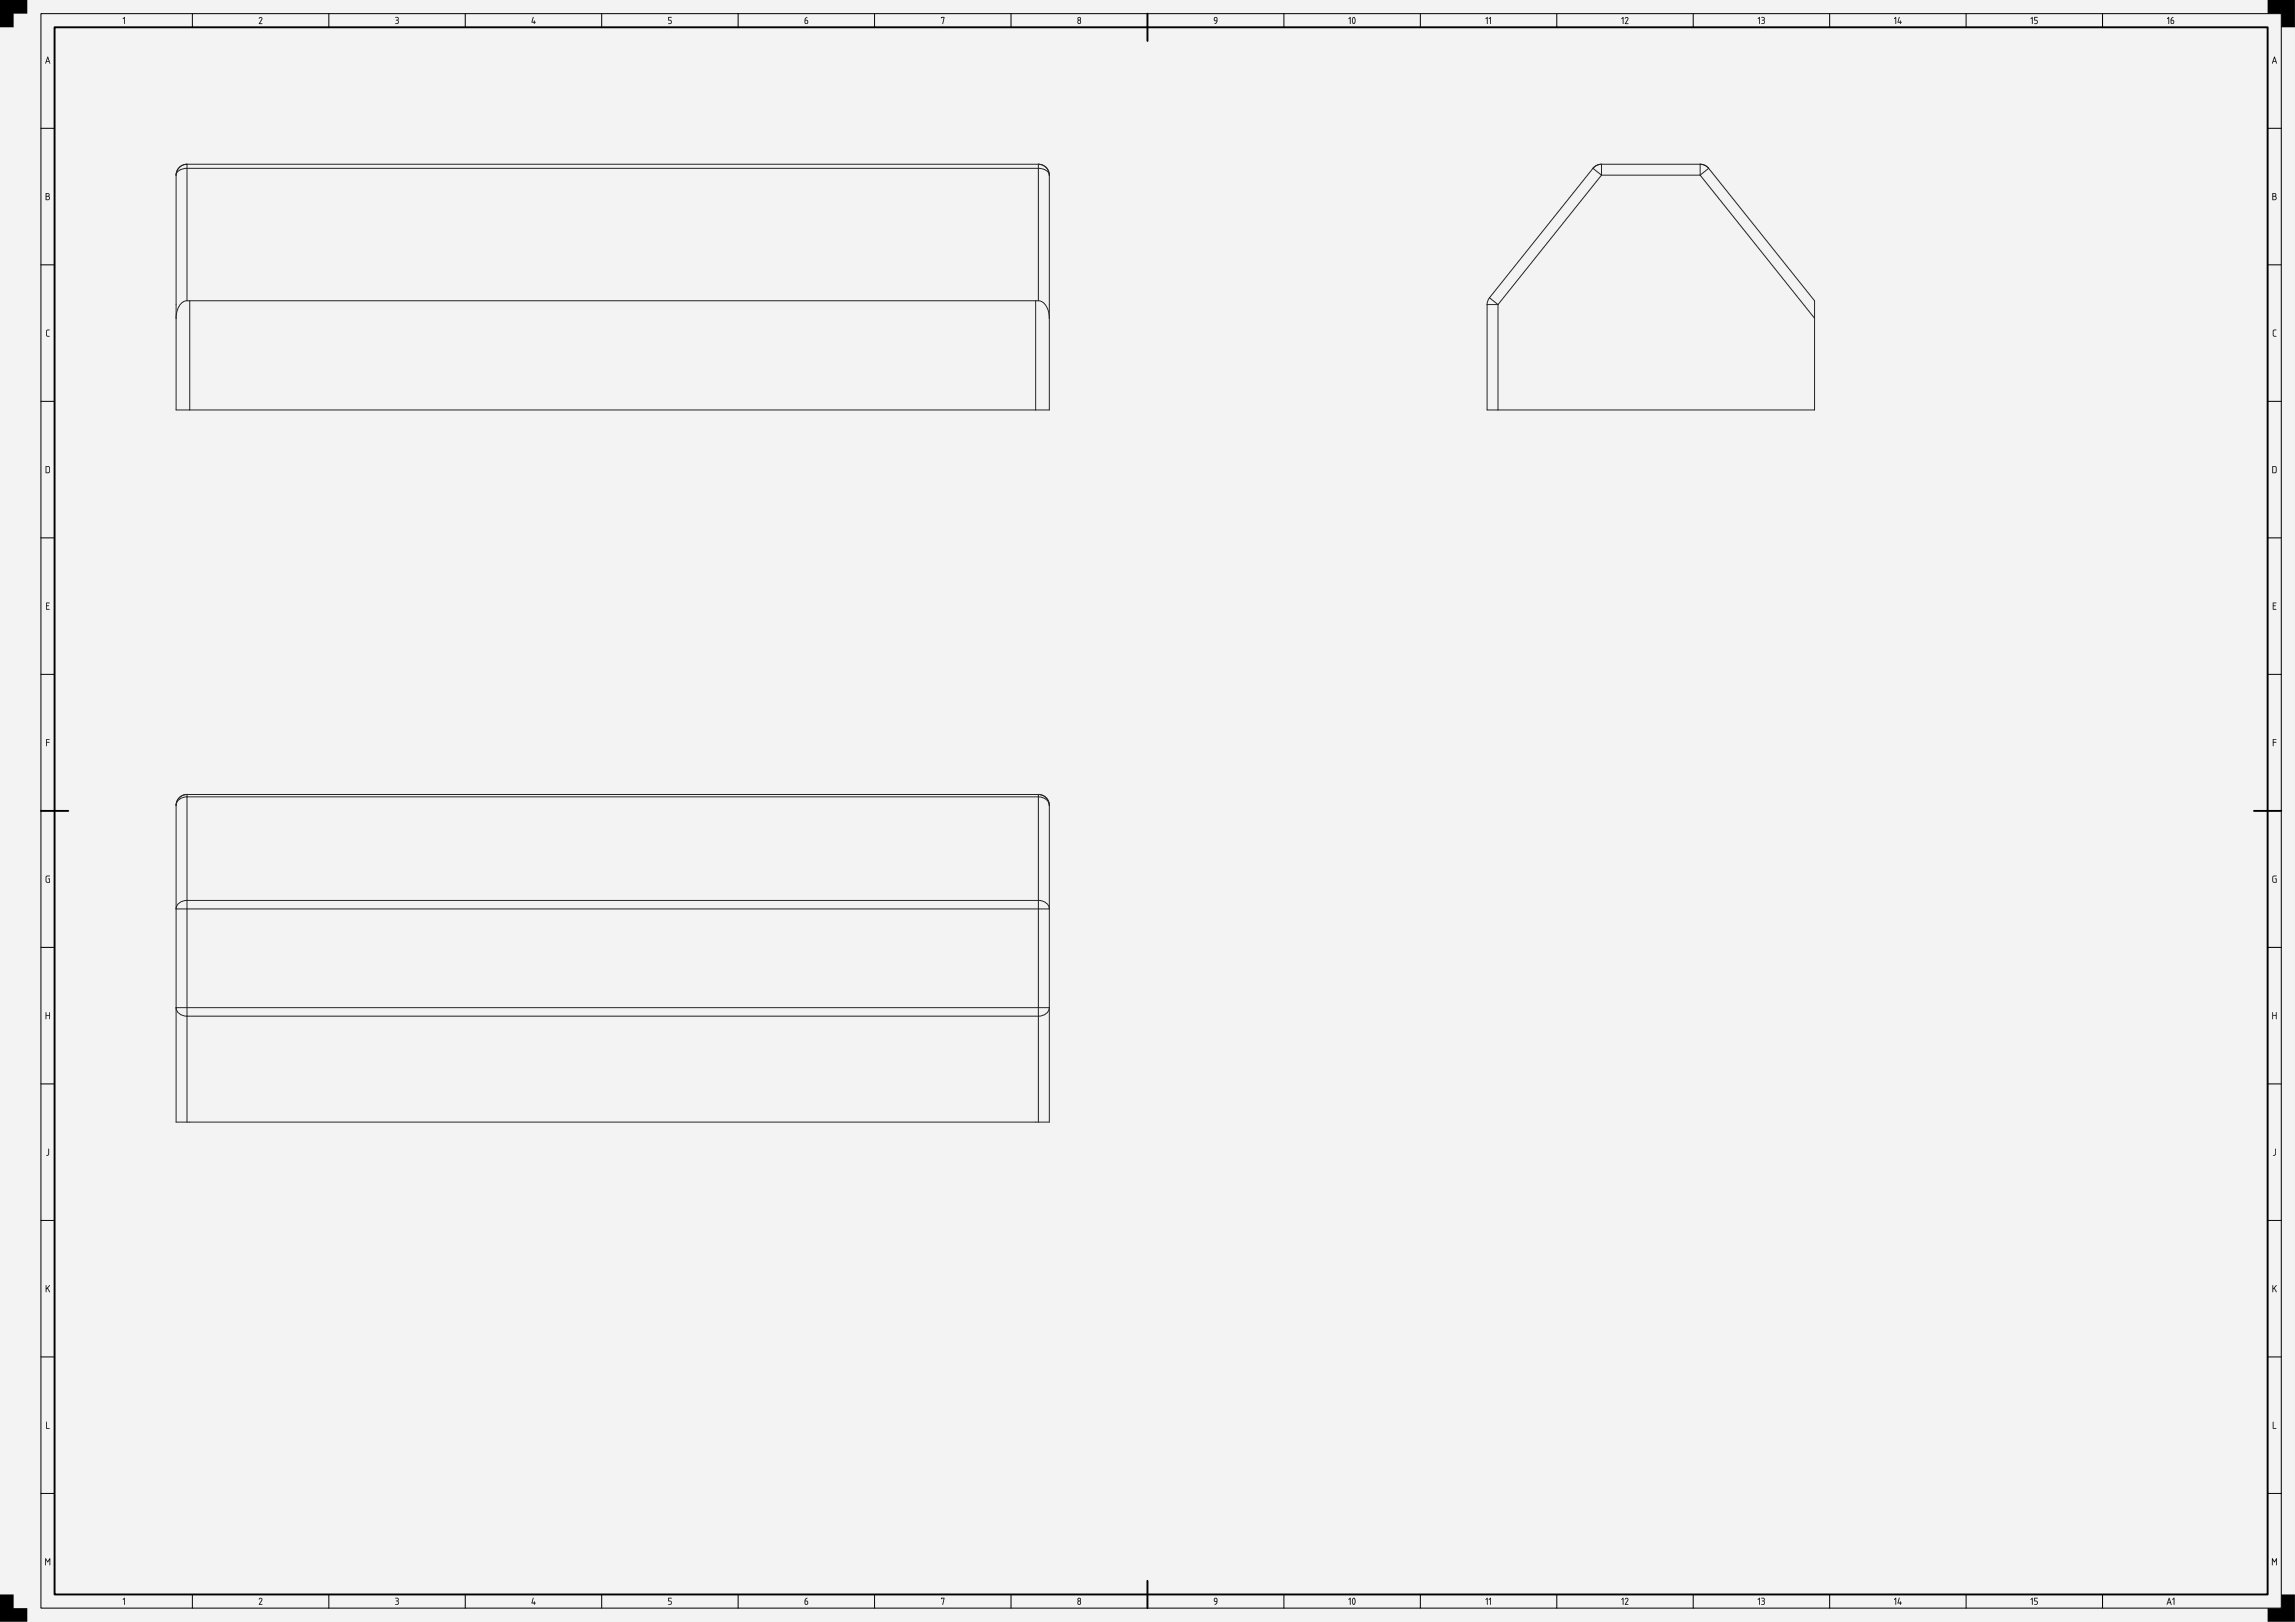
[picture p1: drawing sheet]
<svg xmlns="http://www.w3.org/2000/svg" width="841mm" height="594mm" viewBox="0 0 841 594" stroke-linecap="round" stroke-linejoin="round" font-family="sans-serif">
<path d="M0 0h841v594h-841z" fill-rule="evenodd" fill="#f1f3f5"/>
<g fill="#000">
<path d="M0 0h10v5h-5v5h-5zM45.5 6.3l.3 .1-.2 2.4-.1-2.2-.5 .3zM95 6.5a.64 .64 0 0 1 .9-.2 .64 .64 0 0 1 .1 .9l-.8 1.4h.8l.1 .2h-1.2l.9-1.7a.44 .44 0 0 0-.2-.6 .44 .44 0 0 0-.6 .4zM144.9 6.2h.2a.71 .71 0 0 1 .9 .2 .71 .71 0 0 1-.1 1 .78 .78 0 0 1 .1 1.1 .78 .78 0 0 1-1.1 .1 .66 .66 0 0 0 1-.5 .66 .66 0 0 0-.8-.7v-.1a.47 .47 0 0 0 .7-.2 .47 .47 0 0 0-.2-.6zM195.3 6.2l.2 .2-.4 1.6h.6l.1-.5 .1 .5 .4 .2-.4 .1-.1 .5-.1-.5-.9-.1zM244.9 6.3h1.2l-1 .2v.8a.8 .8 0 0 1 1 .5 .8 .8 0 0 1-.6 1l-.6-.1 .6-.1a.54 .54 0 0 0 .4-.6 .54 .54 0 0 0-.5-.5h-.5zM344.9 6.2l1.2 .1-.6 2.5 .3-2.3h-.7l-.2 .2zM831 0h10v10h-5v-5h-5zM17.1 120.9l1-.2-.9 .5-.1 1.5 .3 .3 .8 .3h-.9l-.4-.4zM833.1 120.9l1-.2-.9 .5-.1 1.5 .3 .3 .8 .3h-.9l-.4-.4zM16.9 220.7h1.3l-.2 .3h-.9v.8l.8 .1-.8 .1v1h1l.1 .3h-1.3zM832.9 220.7h1.2l-.1 .3h-.9v.8l.8 .1-.8 .1v1h1v.3h-1.2z"/>
<path d="M16.9 270.7l1.3 .1-1 .2v.7l1 .2-1 .1-.2 1.3zM832.9 270.7l1.3 .1-1.1 .2v.7l1.1 .2-1.1 .1-.1 1.3zM16.9 320.9l1.4-.2-1.1 .3-.2 .4 .2 1.6h.8v-1l-.3-.1 .6-.1v1.5h-1l-.5-.3zM832.9 320.9l1.3-.2-1 .3-.2 .4 .2 1.6h.8v-1l-.4-.1 .7-.1-.1 1.5h-.9l-.5-.3zM16.8 370.8l.2 .1v.9h1v-.9l.2-.1v2.5l-.2-.1v-1.2h-1v1.2l-.2 .1zM832.7 370.8l.3 .1v.9h1v-.9l.2-.1v2.5l-.2-.1v-1.2h-1v1.2l-.3 .1zM17.8 420.7l.2 .1v1.9a.55 .55 0 0 1-.4 .5 .55 .55 0 0 1-.6-.1l.7-.3zM833.7 420.7l.3 .1v1.9a.55 .55 0 0 1-.4 .5 .55 .55 0 0 1-.6-.1l.7-.3zM16.8 470.7l.2 .1v1.1l1.3-1.1-.8 .9 .7 1.6-.8-1.4-.6 1.4zM832.8 470.7l.2 .1v1.1l1.3-1.1-.8 .9 .7 1.6-.8-1.4-.6 1.4zM16.9 520.7l.2 .1v2.2h.9l.1 .3h-1.2zM832.9 520.7l.2 .1v2.2h.9l.1 .3h-1.2z"/>
<path d="M16.6 570.7l.9 1.2 .9-1.2v2.6l-.2-.2v-1.8l-.7 1-.7-1v1.8l-.2 .2zM832.6 570.7l.9 1.2 .9-1.2v2.6l-.2-.2v-1.8l-.7 1-.7-1v1.8l-.2 .2zM0 584h5v5h5v5h-10zM45.5 585.3l.3 .1-.2 2.4-.1-2.2-.5 .3zM95 585.4a.64 .64 0 0 1 .9-.1 .64 .64 0 0 1 .1 .9l-.8 1.4h.8l.1 .2h-1.2l.9-1.7a.44 .44 0 0 0-.2-.6 .44 .44 0 0 0-.6 .3zM144.9 585.2h.2a.71 .71 0 0 1 .9 .2 .71 .71 0 0 1-.1 1 .78 .78 0 0 1 .1 1.1 .78 .78 0 0 1-1.1 .1 .66 .66 0 0 0 1-.5 .66 .66 0 0 0-.8-.7v-.1a.47 .47 0 0 0 .7-.2 .47 .47 0 0 0-.2-.6zM195.3 585.2l.2 .2-.4 1.6h.6l.1-.5 .1 .5 .4 .2-.4 .1-.1 .5-.1-.5-.9-.1zM244.9 585.2l1.2 .1-1 .2v.8a.8 .8 0 0 1 1 .5 .8 .8 0 0 1-.6 1l-.6-.1 .6-.1a.54 .54 0 0 0 .4-.6 .54 .54 0 0 0-.5-.5h-.5zM344.9 585.2l1.2 .1-.6 2.5 .3-2.3h-.7l-.2 .2zM831 589h5v-5h5v10h-10z"/>
<path d="M0 0h841v594h-841zM0 0v594h841v-594z"/>
<path d="M45.5 6.3l.3 .1-.2 2.4-.1-2.2-.3 .4-.2-.1zM45.5 6.3l-.5 .6 .5-.3 .1 2.2 .1-2.4z"/>
<path d="M95 6.4l.7-.2 .4 .4-.9 2 1 .1-1.3 .1 .9-1.7a.43 .43 0 0 0-.3-.6 .43 .43 0 0 0-.5 .4zM95 6.5l-.1 .3 .6-.4 .4 .5-1 1.9h1.2l-.9-.2 .8-1.4a.63 .63 0 0 0-.1-.8 .63 .63 0 0 0-.9 .1z"/>
<path d="M144.9 6.2l1.1 .2 .1 .4-.2 .6a.79 .79 0 0 1 .1 1.1 .79 .79 0 0 1-1.1 .1l.8-.2a.67 .67 0 0 0 .1-.7 .67 .67 0 0 0-.7-.3v-.1a.49 .49 0 0 0 .6-.1 .49 .49 0 0 0 .1-.6l-.9-.2zM144.9 6.3l.9 .3v.5l-.7 .3 .7 .2a.74 .74 0 0 1-.1 .9 .74 .74 0 0 1-.9 .2l1.1-.1 .2-.8a.59 .59 0 0 1 0-1 .83 .83 0 0 0-1.2-.5z"/>
<path d="M195.3 6.2l.2 .2-.4 1.6h.6l.1-.5 .1 .5 .4 .2-.4 .1-.1 .5-.1-.5-.9-.1zM195.3 6.2l-.5 2 .9 .1 .1 .5 .1-.5 .4-.1-.4-.2v-.4l-.2 .4h-.7l.5-1.6z"/>
<path d="M244.9 6.2l1.3 .1-1.1 .2v.8a.83 .83 0 0 1 1 .3 .83 .83 0 0 1-.1 1l-1.2 .1 .7-.2a.52 .52 0 0 0 .4-.5 .52 .52 0 0 0-.5-.5h-.5zM244.9 6.3v1.2l.9 .1 .1 .6-.2 .3-.8 .2 .6 .1a.79 .79 0 0 0 .6-1 .79 .79 0 0 0-1-.5v-.9l1-.1z"/>
<path d="M295.2 6.6l.6-.3-.7 1a.75 .75 0 0 1 1.1 .2 .75 .75 0 0 1-.3 1 .75 .75 0 0 1-1-.3zM295.1 7.5v.7a.4 .4 0 0 0 .4 .4 .4 .4 0 0 0 .4-.4l-.1-.6z"/>
<path d="M295.1 6.6l.8-.4-.8 1 .7 .1 .3 .4v.7l-.4 .4-.8-.4v-1.3zM295.2 6.6l-.3 1.6a.74 .74 0 0 0 1 .3 .74 .74 0 0 0 .3-1 .74 .74 0 0 0-1.1-.2l.7-1zM295.1 7.5l.1 1 .6-.1v-.8zM295.1 7.5l.7 .1a.51 .51 0 0 1 .1 .7 .51 .51 0 0 1-.7 .2z"/>
<path d="M344.9 6.2l1.2 .1-.6 2.5 .3-2.3h-.7l-.2 .2zM344.9 6.3v.4l.2-.2h.8l-.4 2.3 .6-2.5z"/>
<path d="M395 8a.5 .5 0 0 0 1 0 .5 .5 0 0 0-1 0zM395.1 6.9a.4 .4 0 0 0 .8 0 .4 .4 0 0 0-.8 0zM395.1 6.4a.65 .65 0 0 1 .9 .1 .65 .65 0 0 1-.1 .9 .76 .76 0 0 1 .2 1.1 .76 .76 0 0 1-1.2 0 .76 .76 0 0 1 .2-1.1l-.2-.6z"/>
<path d="M395 8a.5 .5 0 0 0 1 0 .5 .5 0 0 0-1 0zM395 8a.5 .5 0 0 1 1 0 .5 .5 0 0 1-1 0zM395.1 6.9a.4 .4 0 0 0 .8 0 .4 .4 0 0 0-.8 0zM395.1 6.9a.41 .41 0 0 1 .8 0 .41 .41 0 0 1-.8 0zM395.1 6.3a.66 .66 0 0 1 .9 .1 .66 .66 0 0 1-.1 1l.2 .3v.8l-.9 .2-.4-.5zM395 6.5l.1 .9a.79 .79 0 0 0-.3 .8 .79 .79 0 0 0 .7 .6 .78 .78 0 0 0 .7-.6 .78 .78 0 0 0-.3-.8 .66 .66 0 0 0-.1-1.1z"/>
<path d="M444.9 6.5l.6-.3 .6 .3-.1 1.6a.7 .7 0 0 1-.9 .6l.8-.9a.75 .75 0 0 1-1.1-.6zM445 6.5l-.1 1 1 .2-.8 1.1 .9-.7 .1-1.2a.63 .63 0 0 0-.4-.6 .63 .63 0 0 0-.7 .2zM445.2 6.6a.58 .58 0 0 0 .3 .9h.4l-.1-.8zM445.2 6.6h.6l.1 .9-.8-.2z"/>
<path d="M445 6.5a.69 .69 0 0 1 .9-.2 .69 .69 0 0 1 .2 .9l-.2 1.1-.8 .5 .8-1a.82 .82 0 0 1-1-.3 .82 .82 0 0 1 .1-1zM445.2 6.6a.55 .55 0 0 0-.1 .7 .55 .55 0 0 0 .8 .1l-.1-.8z"/>
<path d="M494.7 6.3l.3 .1-.2 2.4-.1-2.2-.4 .4-.2-.1zM494.7 6.3l-.5 .6 .5-.3 .1 2.2 .1-2.4zM496 6.5l-.3 1.1 .4 .9 .4-1.3-.2-.6zM496 6.5a1.25 1.25 0 0 1 0 2l-.3-1zM495.8 6.3l.7 .1 .2 1.4a.65 .65 0 0 1-.2 .8 .65 .65 0 0 1-.8 0l-.3-1.1zM495.8 6.3l-.3 1.2a.77 .77 0 0 0 .1 .9 .77 .77 0 0 0 .9 .2l.2-1.1a.88 .88 0 0 0-.9-1.2z"/>
<path d="M494.7 6.3l.2 .1-.1 2.4-.1-2.2-.5 .3zM496 6.5l-.3 1 .3 1a1.26 1.26 0 0 0 0-2zM495.8 6.3a1 1 0 0 1 .9 1.5 .64 .64 0 0 1-.2 .8 .64 .64 0 0 1-.8 0l-.3-1.1z"/>
<path d="M544.9 6.3l.3 .1-.2 2.4-.1-2.2-.3 .4-.2-.1zM544.9 6.3l-.5 .6 .5-.3 .1 2.2 .1-2.4zM546.1 6.3l.3 .1-.2 2.4-.1-2.2-.3 .4-.2-.1zM546.1 6.3l-.5 .6 .5-.3 .1 2.2 .1-2.4z"/>
<path d="M544.9 6.3l.3 .1-.2 2.4-.1-2.2-.5 .3zM546.1 6.3l.3 .1-.2 2.4-.1-2.2-.5 .3z"/>
<path d="M594.7 6.3l.3 .1-.2 2.4-.1-2.2-.3 .4-.3-.1zM594.7 6.3l-.5 .6 .5-.3 .1 2.2 .1-2.4zM595.6 6.4l.7-.2 .4 .4-.9 1.9h.8l.1 .3h-1.2l1-1.9-.4-.4-.6 .3zM595.6 6.5l-.1 .2h.2a.41 .41 0 0 1 .6-.2 .41 .41 0 0 1 .1 .6l-.9 1.7h1.2l-.9-.2 .8-1.4a.63 .63 0 0 0-.1-.8 .63 .63 0 0 0-.9 .1z"/>
<path d="M594.7 6.3l.2 .1-.1 2.4-.1-2.2-.5 .3zM595.6 6.5a.64 .64 0 0 1 .9-.2 .64 .64 0 0 1 .1 .9l-.8 1.4h.8l.1 .2h-1.2l.9-1.7a.44 .44 0 0 0-.2-.6 .44 .44 0 0 0-.6 .4z"/>
<path d="M644.6 6.3l.3 .1-.1 2.4-.1-2.2-.4 .4-.2-.1zM644.7 6.3l-.5 .6 .5-.3 .1 2.2 .1-2.4zM645.5 6.2l1.1 .2 .1 .4-.2 .6a.79 .79 0 0 1 .1 1.1 .79 .79 0 0 1-1.1 .1l.8-.2a.67 .67 0 0 0 .1-.7 .67 .67 0 0 0-.7-.3v-.1a.49 .49 0 0 0 .6-.1 .49 .49 0 0 0 .1-.6l-.9-.2zM645.5 6.3l.9 .3v.5l-.7 .3 .7 .2a.74 .74 0 0 1-.1 .9 .74 .74 0 0 1-.9 .2l1.1-.1 .2-.8a.59 .59 0 0 1 0-1 .83 .83 0 0 0-1.2-.5z"/>
<path d="M644.7 6.3l.2 .1-.1 2.4-.1-2.2-.6 .3zM645.5 6.2h.1a.71 .71 0 0 1 1 .2 .71 .71 0 0 1-.2 1 .78 .78 0 0 1 .2 1.1 .78 .78 0 0 1-1.1 .1 .66 .66 0 0 0 1-.5 .66 .66 0 0 0-.8-.7v-.1a.47 .47 0 0 0 .7-.2 .47 .47 0 0 0-.2-.6z"/>
<path d="M694.6 6.3l.3 .1-.2 2.4-.1-2.2-.3 .4-.2-.1zM694.6 6.3l-.5 .6 .5-.3 .1 2.2 .1-2.4zM695.9 6.2l.2 .2-.5 1.6h.7l.1-.5 .1 .5 .4 .2-.4 .1-.1 .5-.1-.5-1-.1zM695.9 6.2l-.5 2 .9 .1 .1 .5 .1-.5 .4-.1-.4-.2v-.4l-.2 .4h-.7l.5-1.6z"/>
<path d="M694.6 6.3l.3 .1-.2 2.4-.1-2.2-.5 .3zM695.9 6.2l.2 .2-.5 1.6h.7l.1-.5 .1 .5 .4 .2-.4 .1-.1 .5-.1-.5-.9-.1z"/>
<path d="M744.6 6.3l.3 .1-.1 2.4-.2-2.2-.3 .4-.2-.1zM744.6 6.3l-.5 .6 .5-.3 .2 2.2 .1-2.4zM745.5 6.2l1.3 .1-1.1 .2v.8a.83 .83 0 0 1 1 .3 .83 .83 0 0 1-.1 1l-1.2 .1 .7-.2a.52 .52 0 0 0 .4-.5 .52 .52 0 0 0-.5-.5h-.5zM745.5 6.3v1.2l.9 .1 .1 .6-.2 .3-.8 .2 .8 .1 .4-.5v-.6l-.4-.4h-.6v-.9l1-.1z"/>
<path d="M744.6 6.3l.3 .1-.1 2.4-.2-2.2-.5 .3zM745.5 6.3h1.2l-1 .2v.8a.8 .8 0 0 1 1 .5 .8 .8 0 0 1-.6 1l-.6-.1 .6-.1a.54 .54 0 0 0 .4-.6 .54 .54 0 0 0-.5-.5h-.5z"/>
<path d="M794.6 6.3l.3 .1-.1 2.4-.2-2.2-.3 .4-.2-.1zM794.6 6.3l-.5 .6 .6-.3 .1 2.2 .1-2.4zM795.7 6.6l.8-.4-.8 1 .7 .1 .3 .4v.7l-.5 .4-.7-.4v-1.3zM795.7 6.6l-.2 1.6a.64 .64 0 0 0 .6 .6 .64 .64 0 0 0 .6-.6v-.3a.78 .78 0 0 0-1-.6l.8-.9zM795.7 7.5l.1 1 .6-.1v-.8zM795.7 7.5l.7 .1a.51 .51 0 0 1 .1 .7 .51 .51 0 0 1-.7 .2z"/>
<path d="M794.6 6.3l.3 .1-.1 2.4-.2-2.2-.5 .3zM795.7 6.6l.7-.3-.7 1a.75 .75 0 0 1 1.1 .2 .75 .75 0 0 1-.3 1 .75 .75 0 0 1-1.1-.3zM795.7 7.5v.7a.4 .4 0 0 0 .4 .4 .4 .4 0 0 0 .4-.4l-.1-.6z"/>
<path d="M17.4 20.7l.9 2.6-.3-.7h-1l-.2 .7-.2-.1zM17.4 20.8l-.8 2.4h.2l.2-.6h1l.3 .7zM17.5 21.2l-.4 1.2h.8zM17.5 21.2l.4 1.2h-.8z"/>
<path d="M17.4 20.7l.9 2.6-.3-.7h-1l-.2 .7-.2-.1zM17.5 21.2l-.4 1.2h.8z"/>
<path d="M833.4 20.7l.9 2.6-.3-.7h-1l-.2 .7-.2-.1zM833.4 20.8l-.8 2.4h.2l.2-.6h1l.3 .7zM833.5 21.2l-.4 1.2h.8zM833.5 21.2l.4 1.2h-.8z"/>
<path d="M833.4 20.7l.9 2.6-.3-.7h-1l-.2 .7-.2-.1zM833.5 21.2l-.4 1.2h.8z"/>
<path d="M16.8 70.8l.6-.1a.65 .65 0 0 1 .7 .4 .65 .65 0 0 1-.2 .8 .77 .77 0 0 1 .4 .8 .77 .77 0 0 1-.7 .6h-.8zM17 72v1.1h.5a.52 .52 0 0 0 .5-.6 .52 .52 0 0 0-.5-.5zM17 71v.8h.5a.39 .39 0 0 0 .4-.4 .39 .39 0 0 0-.4-.4z"/>
<path d="M16.8 70.7h.6a.66 .66 0 0 1 .7 .4 .66 .66 0 0 1-.2 .8l.3 .2a.77 .77 0 0 1-.6 1.2h-.8zM16.8 70.8v2.4l1.3-.1a.79 .79 0 0 0-.2-1.2l.2-.5-.2-.6zM17 72v1.1l.9-.2v-.7zM17 72l.9 .2a.53 .53 0 0 1 .1 .6 .53 .53 0 0 1-.5 .3h-.5zM17 71v.8l.8-.2v-.5zM17 71l.8 .1v.6l-.8 .1z"/>
<path d="M832.8 70.8l.6-.1a.65 .65 0 0 1 .7 .4 .65 .65 0 0 1-.2 .8 .77 .77 0 0 1 .4 .8 .77 .77 0 0 1-.7 .6h-.8zM833 72v1.1h.5a.52 .52 0 0 0 .5-.6 .52 .52 0 0 0-.5-.5zM833 71v.8h.5a.39 .39 0 0 0 .4-.4 .39 .39 0 0 0-.4-.4z"/>
<path d="M832.8 70.7h.6a.66 .66 0 0 1 .7 .4 .66 .66 0 0 1-.2 .8 .78 .78 0 0 1 .4 .8 .78 .78 0 0 1-.7 .6h-.9zM832.8 70.8v2.4l.8 .1a.77 .77 0 0 0 .6-1.2l-.3-.2 .2-.5-.2-.6zM833 72v1.1l.9-.2v-.7zM833 72l.9 .2a.53 .53 0 0 1 .1 .6 .53 .53 0 0 1-.5 .3h-.5zM833 71v.8l.8-.2v-.5zM833 71h.5a.41 .41 0 0 1 .4 .4 .41 .41 0 0 1-.4 .4h-.5z"/>
<path d="M17.1 120.9l1.1-.2v.2l-.9 .2-.1 1.6 .1 .2 .9 .2v.2h-.9l-.4-.3zM17.1 120.9l-.2 2 .4 .4h.8v-.2l-.9-.3-.1-1.5 .3-.3 .7-.2z"/>
<path d="M833.1 120.9l1.1-.2v.2l-1 .2v1.6v.2l1 .2v.2h-.9l-.4-.3zM833.1 120.9l-.2 2 .4 .4h.8v-.2l-.9-.3-.1-1.5 .3-.3 .7-.2z"/>
<path d="M17 171v2.1l.8-.1 .2-.4v-1.4zM16.8 170.8l1-.1 .5 .5v1.7l-.5 .4h-1z"/>
<path d="M17 171v2.1l.8-.1 .2-.4v-1.4zM17 170.9l1 .3v1.4l-.2 .4-.8 .1zM16.8 170.7h1l.5 .5v1.7l-.5 .4h-1.1zM16.8 170.8v2.4h1.1l.4-.5-.1-1.7-.4-.2z"/>
<path d="M833 171v2.1l.8-.1 .2-.4v-1.4zM832.8 170.8l1-.1 .4 .5v1.7l-.4 .4h-1.1z"/>
<path d="M833 171v2.1l.8-.1 .2-.4v-1.4zM833 171l1 .2v1.4l-.2 .4-.8 .1zM832.7 170.7h1.1l.5 .5v1.7l-.5 .4h-1.1zM832.8 170.8v2.4h1.1l.4-.5-.1-1.7-.4-.2z"/>
<path d="M16.9 220.7h1.3l-.2 .3h-.9v.8l.8 .1-.8 .1v1h1l.1 .3h-1.3zM16.9 220.8v2.4h1.2l-1-.1v-1.1l.8-.1-.8-.1v-.9l1-.1z"/>
<path d="M832.9 220.7h1.3l-.2 .3h-.9v.8l.8 .1-.8 .1v1h1l.1 .3h-1.3zM832.9 220.8v2.4h1.2l-1-.1v-1.1l.8-.1-.8-.1v-.9l1.1-.1z"/>
<path d="M16.9 270.7l1.3 .1-1 .2v.7l1 .2-1 .1-.2 1.3zM16.9 270.8l.1 2.5 .1-1.3 1.1-.1-1.1-.1v-.9l1.1-.1z"/>
<path d="M832.9 270.7l1.3 .1-1.1 .2v.7l1.1 .2-1.1 .1-.1 1.3zM832.9 270.8l.1 2.5 .1-1.3 1.1-.1-1.1-.1v-.9l1.1-.1z"/>
<path d="M16.9 320.9l1.4-.2-.2 .3h-.9l-.2 .4 .2 1.6h.8v-1l-.4-.1 .7-.1v1.5h-1.1l-.4-.3zM16.9 320.9l-.1 2.1 .5 .3 .9-.1v-1.4l-.5 .1 .4 .1v1.1l-.9-.1-.2-1.6 .2-.4 1-.2z"/>
<path d="M832.9 320.9l1.4-.2-.2 .3h-.9l-.2 .4 .2 1.6h.8v-1l-.4-.1 .7-.1v1.5h-1.1l-.4-.3zM832.9 320.9l-.1 2.1 .5 .3 .9-.1v-1.4l-.5 .1 .4 .1v1.1l-.9-.1-.2-1.6 .2-.4 1.1-.2z"/>
<path d="M16.7 370.7l.3 .2v.9h1v-.9l.3-.2v2.6l-.3-.1v-1.2h-1v1.2l-.3 .1zM16.8 370.8v2.5l.2-1.3h1.1l.1 1.3v-2.5l-.1 1h-1.1z"/>
<path d="M832.7 370.7l.3 .2v.9h1v-.9l.3-.2v2.6l-.3-.1v-1.2h-1v1.2l-.3 .1zM832.8 370.8v2.5l.2-.1v-1.2h1l.2 1.3v-2.5l-.2 1h-1v-.9z"/>
<path d="M17.7 420.7l.3 .1v1.9a.56 .56 0 0 1-.4 .6 .56 .56 0 0 1-.6-.2l.7-.3zM17.8 420.8l-.1 2-.7 .3 .1 .2 .5-.1 .3-.4z"/>
<path d="M833.7 420.7l.3 .1v1.9a.56 .56 0 0 1-.4 .6 .56 .56 0 0 1-.6-.2l.7-.3zM833.8 420.8l-.1 2-.7 .3 .1 .2 .5-.1 .3-.4 .1-2z"/>
<path d="M16.8 470.7l.2 .1v1.1l1.1-1.1h.2l-.8 .9 .7 1.6-.8-1.4-.4 .4v1h-.2zM16.8 470.8v2.4l.2-.9 .4-.4 .8 1.4-.7-1.6 .8-1-1.3 1.3z"/>
<path d="M832.8 470.7l.2 .1v1.1l1.1-1.1h.2l-.8 .9 .7 1.6-.8-1.4-.4 .4v1h-.2zM832.8 470.8v2.4l.2-.9 .4-.4 .8 1.4-.7-1.6 .8-1-1.3 1.3z"/>
<path d="M16.9 520.7l.3 .1-.1 2.2h.9l.2 .3h-1.3zM16.9 520.8v2.4l1.2 .1-1-.2v-2.3z"/>
<path d="M832.9 520.7l.3 .1-.1 2.2h.9l.2 .3h-1.3zM832.9 520.8v2.4l1.2 .1-1-.2z"/>
<path d="M16.6 570.7l.9 1.2 .9-1.2v2.6l-.3-.2v-1.8l-.6 1-.7-1 .1 1.8-.3 .2zM16.6 570.8v2.4l.2-.1v-1.9l.7 1.1 .7-1.1 .2 2v-2.4l-.9 1.1z"/>
<path d="M832.6 570.7l.9 1.2 .9-1.2v2.6l-.3-.2v-1.8l-.6 1-.7-1 .1 1.8-.3 .2zM832.6 570.8v2.4l.2-2 .7 1.1 .7-1.1 .2 2v-2.4l-.9 1.1z"/>
<path d="M45.5 585.3l.3 .1-.2 2.4-.1-2.2-.3 .4-.2-.1zM45.5 585.3l-.5 .6 .5-.3 .1 2.2 .1-2.4z"/>
<path d="M95 585.4l.7-.2 .4 .4-.9 2 1 .1-1.3 .1 .9-1.7a.43 .43 0 0 0-.3-.6 .43 .43 0 0 0-.5 .4zM95 585.5l-.1 .3 .6-.4 .4 .5-1 1.9h1.2l-.9-.2 .8-1.4a.63 .63 0 0 0-.1-.8 .63 .63 0 0 0-.9 .1z"/>
<path d="M144.9 585.2l1.1 .2 .1 .4-.2 .6a.79 .79 0 0 1 .1 1.1 .79 .79 0 0 1-1.1 .1l.8-.2a.67 .67 0 0 0 .1-.7 .67 .67 0 0 0-.7-.3v-.1a.49 .49 0 0 0 .6-.1 .49 .49 0 0 0 .1-.6l-.9-.2zM144.9 585.2l.9 .4v.5l-.7 .3 .7 .2a.74 .74 0 0 1-.1 .9 .74 .74 0 0 1-.9 .2l1.1-.1 .2-.8a.59 .59 0 0 1 0-1 .79 .79 0 0 0-1.1-.6z"/>
<path d="M195.3 585.2l.2 .2-.4 1.6h.6l.1-.5 .1 .5 .4 .2-.4 .1-.1 .5-.1-.5-.9-.1zM195.3 585.2l-.5 2 .9 .1 .1 .5 .1-.6h.4l-.4-.2v-.4l-.2 .4h-.7l.5-1.6z"/>
<path d="M244.9 585.2l1.3 .1-1.1 .2v.8h.6l.4 .4-.1 .9-1.2 .1 .7-.1a.53 .53 0 0 0 .4-.6 .53 .53 0 0 0-.5-.5h-.5zM244.9 585.3v1.2l.9 .1 .1 .5-.2 .4-.8 .2 .6 .1a.79 .79 0 0 0 .6-1 .79 .79 0 0 0-1-.5v-.9l1-.1z"/>
<path d="M295.2 585.6l.6-.4-.7 1.1a.75 .75 0 0 1 1.1 .2 .75 .75 0 0 1-.3 1 .75 .75 0 0 1-1-.3zM295.1 586.5v.7a.4 .4 0 0 0 .4 .4 .4 .4 0 0 0 .4-.4l-.1-.6z"/>
<path d="M295.1 585.6l.8-.4-.8 1.1 .9 .2a.72 .72 0 0 1-.1 1.2 .72 .72 0 0 1-1.1-.5zM295.2 585.6l-.3 .7 .1 1.2 .6 .3 .5-.4a.8 .8 0 0 0-.1-.9 .8 .8 0 0 0-.9-.2l.7-1zM295.1 586.5l.1 1 .6-.1v-.8zM295.1 586.5l.7 .1a.51 .51 0 0 1 .1 .7 .51 .51 0 0 1-.7 .2z"/>
<path d="M344.9 585.2l1.2 .1-.6 2.5 .3-2.3h-.7l-.2 .2zM344.9 585.3v.4l.2-.3h.8l-.4 2.4 .6-2.5z"/>
<path d="M395 587a.5 .5 0 0 0 1 0 .5 .5 0 0 0-1 0zM395.1 585.9a.4 .4 0 0 0 .8 0 .4 .4 0 0 0-.8 0zM395.1 585.4a.65 .65 0 0 1 .9 .1 .65 .65 0 0 1-.1 .9 .76 .76 0 0 1 .2 1.1 .76 .76 0 0 1-1.2 0 .76 .76 0 0 1 .2-1.1l-.2-.6z"/>
<path d="M395 587a.5 .5 0 0 0 1 0 .5 .5 0 0 0-1 0zM395 587a.51 .51 0 0 1 1 0 .51 .51 0 0 1-1 0zM395.1 585.9a.4 .4 0 0 0 .8 0 .4 .4 0 0 0-.8 0zM395.1 585.8a.41 .41 0 0 1 .8 0 .41 .41 0 0 1-.8 0zM395.1 585.3l.4-.1a.64 .64 0 0 1 .6 .4 .64 .64 0 0 1-.2 .8l.2 .3v.8l-.9 .2-.4-.5zM395 585.5l.1 .9a.75 .75 0 0 0-.2 1.1 .75 .75 0 0 0 1.2 0 .75 .75 0 0 0-.2-1.1 .66 .66 0 0 0-.1-1.1z"/>
<path d="M444.9 585.5l.8-.3 .4 .7-.2 1.4-.8 .5 .8-1a.75 .75 0 0 1-1.1-.6zM445 585.5l-.1 1 1 .2-.8 1.1 .9-.7 .1-1.2a.63 .63 0 0 0-.4-.6 .63 .63 0 0 0-.7 .2zM445.2 585.6a.59 .59 0 0 0 0 .7 .59 .59 0 0 0 .7 .2l-.1-.9zM445.2 585.6h.6l.1 .9-.8-.2z"/>
<path d="M445 585.5a.69 .69 0 0 1 .9-.2 .69 .69 0 0 1 .2 .9l-.2 1.1-.8 .5 .8-1a.82 .82 0 0 1-1-.4 .82 .82 0 0 1 .1-.9zM445.2 585.6a.55 .55 0 0 0-.1 .7 .55 .55 0 0 0 .8 .1l-.1-.8z"/>
<path d="M494.7 585.3l.3 .1-.2 2.4-.1-2.2-.4 .4-.2-.1zM494.7 585.3l-.5 .6 .5-.3 .1 2.2 .1-2.4zM496 585.5l-.3 1.1 .4 .9 .4-1.3-.2-.6zM496 585.5a1.25 1.25 0 0 1 0 2l-.3-1zM495.8 585.3l.7 .1 .2 1.4a.65 .65 0 0 1-.2 .8 .65 .65 0 0 1-.8 0l-.3-1.1zM495.8 585.3l-.3 1.2a.77 .77 0 0 0 .1 .9 .77 .77 0 0 0 .9 .2l.2-1.1a.88 .88 0 0 0-.9-1.2z"/>
<path d="M494.7 585.3l.2 .1-.1 2.4-.1-2.2-.5 .3zM496 585.5l-.3 1 .3 1a1.26 1.26 0 0 0 0-2zM495.8 585.3a1 1 0 0 1 .9 1.5 .64 .64 0 0 1-.2 .8 .64 .64 0 0 1-.8 0l-.3-1.1z"/>
<path d="M544.9 585.3l.3 .1-.2 2.4-.1-2.2-.3 .4-.2-.1zM544.9 585.3l-.5 .6 .5-.3 .1 2.2 .1-2.4zM546.1 585.3l.3 .1-.2 2.4-.1-2.2-.3 .4-.2-.1zM546.1 585.3l-.5 .6 .5-.3 .1 2.2 .1-2.4z"/>
<path d="M544.9 585.3l.3 .1-.2 2.4-.1-2.2-.5 .3zM546.1 585.3l.3 .1-.2 2.4-.1-2.2-.5 .3z"/>
<path d="M594.7 585.3l.3 .1-.2 2.4-.1-2.2-.3 .4-.3-.1zM594.7 585.3l-.5 .6 .5-.3 .1 2.2 .1-2.4zM595.6 585.4l.7-.2 .4 .4-.9 1.9h.8l.1 .3h-1.2l1-1.9-.4-.4-.6 .3zM595.6 585.5l-.1 .3 .6-.4 .4 .5-1 1.9h1.2l-.9-.2 .8-1.4a.63 .63 0 0 0-.1-.8 .63 .63 0 0 0-.9 .1z"/>
<path d="M594.7 585.3l.2 .1-.1 2.4-.1-2.2-.5 .3zM595.6 585.4a.64 .64 0 0 1 .9-.1 .64 .64 0 0 1 .1 .9l-.8 1.4h.8l.1 .2h-1.2l.9-1.7a.44 .44 0 0 0-.2-.6 .44 .44 0 0 0-.6 .3z"/>
<path d="M644.6 585.3l.3 .1-.1 2.4-.1-2.2-.4 .4-.2-.1zM644.7 585.3l-.5 .6 .5-.3 .1 2.2 .1-2.4zM645.5 585.2l1.1 .2 .1 .4-.2 .6a.79 .79 0 0 1 .1 1.1 .79 .79 0 0 1-1.1 .1l.8-.2a.67 .67 0 0 0 .1-.7 .67 .67 0 0 0-.7-.3l.6-.3 .1-.4-.9-.3zM645.5 585.2l.6 .2a.47 .47 0 0 1 .3 .7 .47 .47 0 0 1-.7 .2l.7 .3a.74 .74 0 0 1-.1 .9 .74 .74 0 0 1-.9 .2l1.1-.1 .2-.8a.59 .59 0 0 1 0-1 .79 .79 0 0 0-1.1-.6z"/>
<path d="M644.7 585.3l.2 .1-.1 2.4-.1-2.2-.6 .3zM645.5 585.2h.1a.71 .71 0 0 1 1 .2 .71 .71 0 0 1-.2 1 .78 .78 0 0 1 .2 1.1 .78 .78 0 0 1-1.1 .1 .66 .66 0 0 0 1-.5 .66 .66 0 0 0-.8-.7v-.1a.47 .47 0 0 0 .7-.2 .47 .47 0 0 0-.2-.6z"/>
<path d="M694.6 585.3l.3 .1-.2 2.4-.1-2.2-.3 .4-.2-.1zM694.6 585.3l-.5 .6 .5-.3 .1 2.2 .1-2.4zM695.9 585.2l.2 .2-.5 1.6h.7l.1-.5 .1 .5 .4 .2-.4 .1-.1 .5-.1-.5-1-.1zM695.9 585.2l-.5 2 .9 .1 .1 .5 .1-.6h.4l-.4-.2v-.4l-.2 .4h-.7l.5-1.6z"/>
<path d="M694.6 585.3l.3 .1-.2 2.4-.1-2.2-.5 .3zM695.9 585.2l.2 .2-.5 1.6h.7l.1-.5 .1 .5 .4 .2-.4 .1-.1 .5-.1-.5-.9-.1z"/>
<path d="M744.6 585.3l.3 .1-.1 2.4-.2-2.2-.3 .4-.2-.1zM744.6 585.3l-.5 .6 .5-.3 .2 2.2 .1-2.4zM745.5 585.2h1.2l-.1 .3h-.9v.8h.4a.74 .74 0 0 1 .6 1l-.4 .5-.9-.1 .7-.1a.53 .53 0 0 0 .4-.6 .53 .53 0 0 0-.5-.5h-.5zM745.5 585.3v1.2l.9 .1 .1 .5-.2 .4-.8 .2 .8 .1 .4-.5v-.6l-.4-.4h-.6v-.9l1-.1z"/>
<path d="M744.6 585.3l.3 .1-.1 2.4-.2-2.2-.5 .3zM745.5 585.2l1.2 .1-1 .2v.8a.8 .8 0 0 1 1 .5 .8 .8 0 0 1-.6 1l-.6-.1 .6-.1a.54 .54 0 0 0 .4-.6 .54 .54 0 0 0-.5-.5h-.5z"/>
<path d="M794.8 585.2l.9 2.6-.3-.7h-1l-.2 .7-.2-.1zM794.8 585.3l-.8 2.4h.2l.2-.6h1l.3 .7zM794.9 585.7l-.4 1.2h.8zM794.9 585.7l.4 1.2h-.8zM796.6 585.3l.2 .1-.1 2.4-.1-2.2-.4 .4-.2-.1zM796.6 585.3l-.5 .6 .5-.3 .1 2.2 .1-2.4z"/>
<path d="M794.8 585.2l.9 2.6-.3-.7h-1l-.2 .7-.2-.1zM794.9 585.7l-.4 1.2h.8zM796.6 585.3l.2 .1-.1 2.4-.1-2.2-.5 .3z"/>
</g>
<path d="M20 10h811v574h-811zM420.5 5v10M15 297h10M826 297h10M420.5 579v10" fill="none" stroke="#000" stroke-width=".7"/>
<g fill="none" stroke="#000" stroke-width=".37">
<path d="M15 5h821v584h-821zM70.5 5v5M120.5 5v5M170.5 5v5M220.5 5v5M270.5 5v5M320.5 5v5M370.5 5v5M470.5 5v5M520.5 5v5M570.5 5v5M620.5 5v5"/>
<path d="M670.5 5v5M720.5 5v5M770.5 5v5M15 47h5M831 47h5M15 97h5M831 97h5M15 147h5M831 147h5M15 197h5M831 197h5M15 247h5"/>
<path d="M831 247h5M15 347h5M831 347h5M15 397h5M831 397h5M15 447h5M831 447h5M15 497h5M831 497h5M15 547h5M831 547h5M70.5 584v5"/>
<path d="M120.5 584v5M170.5 584v5M220.5 584v5M270.5 584v5M320.5 584v5M370.5 584v5M470.5 584v5M520.5 584v5M570.5 584v5M620.5 584v5M670.5 584v5M720.5 584v5"/>
<path d="M770.5 584v5"/>
</g>
<g fill="#f1f3f5">
<path d="M65.7 292.2a4 4 0 0 1 2.8-1.2h312a4 4 0 0 1 4 4v116h-320v-116a4 4 0 0 1 1.2-2.8z" fill-rule="evenodd"/>
<path d="M68.5 372.2h312v38.8h-312z" fill-rule="evenodd"/>
<path d="M68.5 291.9h312v37.9h-312z" fill-rule="evenodd"/>
<path d="M68.5 332.9h312v36.2h-312z" fill-rule="evenodd"/>
<path d="M68.5 329.8h312v3.1h-312z" fill-rule="evenodd"/>
<path d="M68.5 369.1h312v3.1h-312z" fill-rule="evenodd"/>
<path d="M68.5 291h312v.9h-312z" fill-rule="evenodd"/>
<path d="M64.5 369.1a3.6 3.6 0 0 0 4 3.1v38.8h-4z" fill-rule="evenodd"/>
<path d="M380.5 372.2a3.6 3.6 0 0 0 4-3.1v41.9h-4z" fill-rule="evenodd"/>
<path d="M380.5 291.9a3.6 3.6 0 0 1 4 3.1v37.9a3.6 3.6 0 0 0-4-3.1z" fill-rule="evenodd"/>
<path d="M65.2 293.2l1.8-1.1 1.5-.2v37.9a3.6 3.6 0 0 0-4 3.1v-37.9z" fill-rule="evenodd"/>
<path d="M64.5 332.9h4v36.2h-4z" fill-rule="evenodd"/>
<path d="M380.5 332.9h4v36.2h-4z" fill-rule="evenodd"/>
<path d="M380.5 369.1h4a3.6 3.6 0 0 1-4 3.1z" fill-rule="evenodd"/>
<path d="M64.5 369.1h4v3.1a3.6 3.6 0 0 1-4-3.1z" fill-rule="evenodd"/>
<path d="M380.5 329.8a3.6 3.6 0 0 1 4 3.1h-4z" fill-rule="evenodd"/>
<path d="M65.2 331.2l1.8-1.2 1.5-.2v3.1h-4z" fill-rule="evenodd"/>
<path d="M380.5 291a4 4 0 0 1 4 4 3.6 3.6 0 0 0-4-3.1z" fill-rule="evenodd"/>
<path d="M65.7 292.2a4 4 0 0 1 2.8-1.2v.9a3.6 3.6 0 0 0-4 3.1 4 4 0 0 1 1.2-2.8z" fill-rule="evenodd"/>
</g>
<path d="M64.5 295a3.6 3.6 0 0 1 4-3.1h312a3.6 3.6 0 0 1 4 3.1M64.5 295v116h320v-116M68.5 291a4 4 0 0 0-4 4M68.5 291h312M68.5 291v120M380.5 291a4 4 0 0 1 4 4M380.5 291v120M65.2 331.2l1.8-1.2 1.5-.2h312a3.6 3.6 0 0 1 4 3.1h-320zM64.5 369.1h320a3.6 3.6 0 0 1-4 3.1h-312a3.6 3.6 0 0 1-4-3.1z" fill="none" stroke="#212529" stroke-width=".37"/>
<g fill="#f1f3f5">
<path d="M584.2 61.2l1.5-.9 1.2-.1h36.1l1.8 .3 1.4 1.2 38.8 48.5v40h-120v-38.6l.3-1.6z" fill-rule="evenodd"/>
<path d="M586.9 64.2h36.1l42 52.4v33.6h-116v-38.6z" fill-rule="evenodd"/>
<path d="M623 64.2l3.2-2.5 38.8 48.5v6.4z" fill-rule="evenodd"/>
<path d="M583.8 61.7l3.1 2.5-37.9 47.4-3.2-2.5z" fill-rule="evenodd"/>
<path d="M545 111.6h4v38.6h-4z" fill-rule="evenodd"/>
<path d="M586.9 60.2h36.1v4h-36.1z" fill-rule="evenodd"/>
<path d="M584.2 61.2l1.5-.9 1.2-.1v4l-3.1-2.5z" fill-rule="evenodd"/>
<path d="M623 60.2l1.8 .3 1.4 1.2-3.2 2.5z" fill-rule="evenodd"/>
<path d="M545.8 109.1l3.2 2.5h-4l.1-1.1z" fill-rule="evenodd"/>
</g>
<g fill="none" stroke="#212529" stroke-width=".37">
<path d="M583.8 61.7l-38 47.4M583.8 61.7l3.1 2.5M586.9 60.2l-1.8 .3-1.3 1.2M586.9 60.2h36.1M586.9 64.2l-37.9 47.4M586.9 64.2h36.1M586.9 60.2v4M623 60.2l1.8 .3 1.4 1.2M623 64.2l42 52.4M623 60.2v4M626.2 61.7l38.8 48.5v40h-120v-38.6M626.2 61.7l-3.2 2.5"/>
<path d="M545 111.6h4M545.8 109.1l-.7 1.4-.1 1.1M545.8 109.1l3.2 2.5M549 111.6v38.6"/>
</g>
<g fill="#f1f3f5">
<path d="M65.7 61.3a4 4 0 0 1 2.8-1.1h312a4 4 0 0 1 4 4v86h-320v-86a4 4 0 0 1 1.2-2.9z" fill-rule="evenodd"/>
<path d="M68.5 61.7h312v48.5h-312z" fill-rule="evenodd"/>
<path d="M69.5 110.2h310v40h-310z" fill-rule="evenodd"/>
<path d="M68.5 60.2h312v1.5h-312z" fill-rule="evenodd"/>
<path d="M65.2 62.8l1.8-.9 1.5-.2v48.5a4.7 4.7 0 0 0-3.8 4.3l-.2 2.1v-52.4z" fill-rule="evenodd"/>
<path d="M380.5 61.7a3.5 3.5 0 0 1 4 2.5v52.4a6.4 6.4 0 0 0-3.3-6.4h-.7z" fill-rule="evenodd"/>
<path d="M379.5 110.2a4.1 4.1 0 0 1 4.6 3.4l.4 3v33.6h-5z" fill-rule="evenodd"/>
<path d="M66.2 111.4a3.4 3.4 0 0 1 3.3-1.2v40h-5v-33.6l.5-3z" fill-rule="evenodd"/>
<path d="M380.5 60.2a4 4 0 0 1 4 4 3.5 3.5 0 0 0-4-2.5z" fill-rule="evenodd"/>
<path d="M65.7 61.3a4 4 0 0 1 2.8-1.1v1.5a3.5 3.5 0 0 0-4 2.5 4 4 0 0 1 1.2-2.9z" fill-rule="evenodd"/>
</g>
<path d="M64.5 64.2a3.5 3.5 0 0 1 4-2.5h312a3.5 3.5 0 0 1 4 2.5M64.5 64.2v86h320v-86M68.5 60.2a4 4 0 0 0-4 4M68.5 60.2h312M68.5 60.2v50M380.5 60.2a4 4 0 0 1 4 4M380.5 60.2v50M68.5 110.2a4.7 4.7 0 0 0-3.8 4.3l-.2 2.1M68.5 110.2h312M69.5 110.2v40M379.5 110.2v40M380.5 110.2a4.7 4.7 0 0 1 3.8 4.3l.2 2.1" fill="none" stroke="#212529" stroke-width=".37"/>
</svg>
